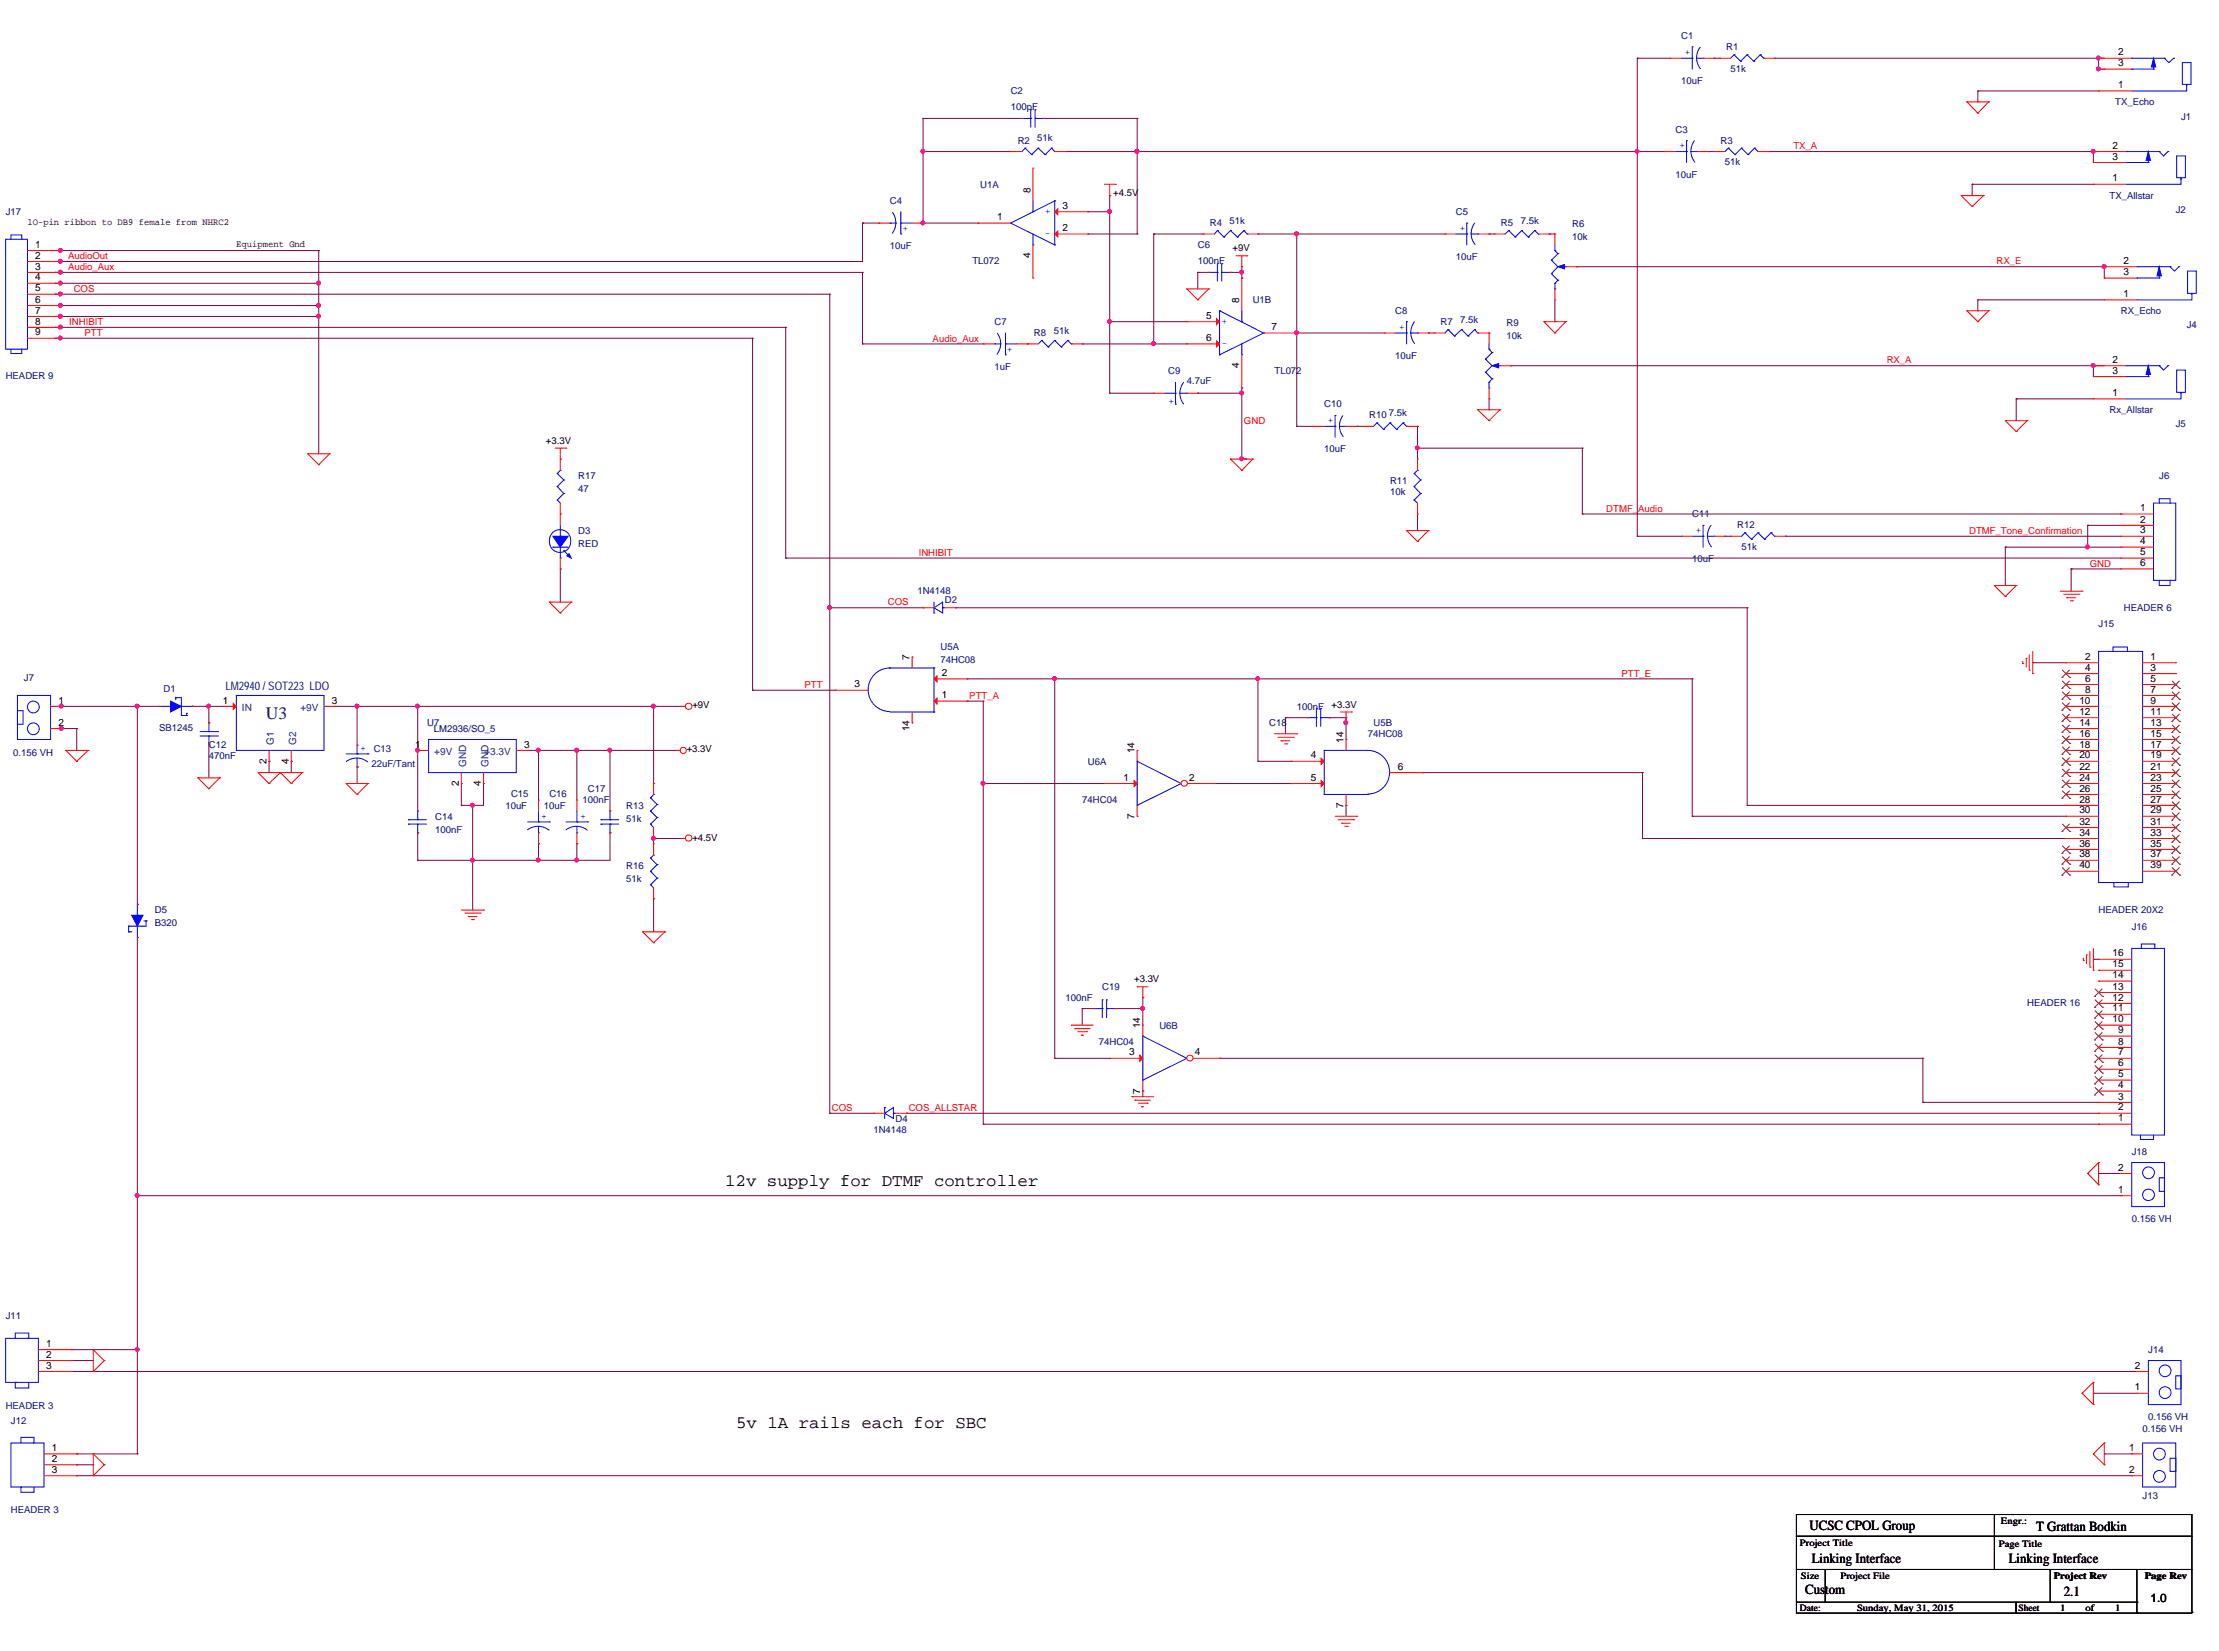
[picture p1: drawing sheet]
<svg xmlns="http://www.w3.org/2000/svg" width="215mm" height="160mm" viewBox="0 0 215 160" stroke-linecap="round" stroke-linejoin="round" font-family="sans-serif">
<defs><g id="words">
<text font-size="1.7" fill="#000080" x="25.8" y="69.8">U3</text>
<g font-size="1.7">
<text x="70.4" y="115.1">12v supply for DTMF controller</text>
<text x="71.5" y="138.6">5v 1A rails each for SBC</text>
</g>
<g font-size="1.4">
<text x="175.7" y="148.5">UCSC CPOL Group</text>
<text x="197.7" y="148.6">T Grattan Bodkin</text>
<text x="175.3" y="154.7">Custom</text>
<text x="175.9" y="151.7">Linking Interface</text>
<text x="195" y="151.7">Linking Interface</text>
<text x="200.4" y="154.9">2.1</text>
</g>
<text font-size="1.1" fill="#000080" x="21.9" y="66.9">LM2940 / SOT223 LDO</text>
<text font-size="1.1" x="208.8" y="155.5">1.0</text>
<g font-size="1">
<text x="205.7" y="5.4">2</text>
<text x="205.7" y="8.6">1</text>
<text x="205.7" y="6.4">3</text>
<text x="205.1" y="17.6">1</text>
<text x="205.1" y="14.4">2</text>
<text x="205.1" y="15.5">3</text>
<text x="96.8" y="21.4">1</text>
<text x="100" y="18.7" transform="rotate(-90 100 18.7)">8</text>
<text x="103.2" y="20.3">3</text>
<text x="103.2" y="22.4">2</text>
<text x="3.4" y="24">1</text>
<text x="3.4" y="25.1">2</text>
<text x="3.4" y="26.2">3</text>
<text x="3.4" y="27.2">4</text>
<text x="3.4" y="28.3">5</text>
<text x="3.4" y="29.4">6</text>
<text x="100" y="25.1" transform="rotate(-90 100 25.1)">4</text>
<text x="120.3" y="29.4" transform="rotate(-90 120.3 29.4)">8</text>
<text x="206.2" y="28.8">1</text>
<text x="206.2" y="25.6">2</text>
<text x="206.2" y="26.7">3</text>
<text x="3.4" y="30.4">7</text>
<text x="3.4" y="31.5">8</text>
<text x="3.4" y="32.6">9</text>
<text x="117.1" y="30.9">5</text>
<text x="117.1" y="33.1">6</text>
<text x="120.3" y="35.8" transform="rotate(-90 120.3 35.8)">4</text>
<text x="123.4" y="32">7</text>
<text x="205.1" y="35.2">2</text>
<text x="205.1" y="38.4">1</text>
<text x="205.1" y="36.3">3</text>
<text x="207.8" y="49.6">1</text>
<text x="207.8" y="50.7">2</text>
<text x="207.8" y="51.8">3</text>
<text x="207.8" y="52.8">4</text>
<text x="207.8" y="53.9">5</text>
<text x="207.8" y="55">6</text>
<text x="88.3" y="64.1" transform="rotate(-90 88.3 64.1)">7</text>
<text x="91.4" y="65.6">2</text>
<text x="202.4" y="64.1">2</text>
<text x="202.4" y="65.1">4</text>
<text x="208.8" y="64.1">1</text>
<text x="208.8" y="65.1">3</text>
<text x="5.7" y="68.3">1</text>
<text x="5.7" y="70.4">2</text>
<text x="21.6" y="68.3">1</text>
<text x="32.2" y="68.3">3</text>
<text x="83" y="66.7">3</text>
<text x="88.3" y="71" transform="rotate(-90 88.3 71)">14</text>
<text x="91.4" y="67.8">1</text>
<text x="201.9" y="68.3">10</text>
<text x="201.9" y="69.4">12</text>
<text x="201.9" y="70.4">14</text>
<text x="201.9" y="71.5">16</text>
<text x="202.4" y="66.2">6</text>
<text x="202.4" y="67.2">8</text>
<text x="208.8" y="66.2">5</text>
<text x="208.8" y="67.2">7</text>
<text x="208.8" y="68.3">9</text>
<text x="208.8" y="69.4">11</text>
<text x="208.8" y="70.4">13</text>
<text x="208.8" y="71.5">15</text>
<text x="25.9" y="74.1" transform="rotate(-90 25.9 74.1)">2</text>
<text x="28" y="74.1" transform="rotate(-90 28 74.1)">4</text>
<text x="40.3" y="72.6">1</text>
<text x="44.5" y="76.3" transform="rotate(-90 44.5 76.3)">2</text>
<text x="46.7" y="76.3" transform="rotate(-90 46.7 76.3)">4</text>
<text x="50.9" y="72.6">3</text>
<text x="109.1" y="75.8">1</text>
<text x="110.2" y="73.1" transform="rotate(-90 110.2 73.1)">14</text>
<text x="115.4" y="75.8">2</text>
<text x="127.3" y="73.6">4</text>
<text x="127.3" y="75.8">5</text>
<text x="130.4" y="72.1" transform="rotate(-90 130.4 72.1)">14</text>
<text x="135.7" y="74.7">6</text>
<text x="201.9" y="72.6">18</text>
<text x="201.9" y="73.6">20</text>
<text x="201.9" y="74.7">22</text>
<text x="201.9" y="75.8">24</text>
<text x="201.9" y="76.8">26</text>
<text x="201.9" y="77.9">28</text>
<text x="208.8" y="72.6">17</text>
<text x="208.8" y="73.6">19</text>
<text x="208.8" y="74.7">21</text>
<text x="208.8" y="75.8">23</text>
<text x="208.8" y="76.8">25</text>
<text x="208.8" y="77.9">27</text>
<text x="110.2" y="79.5" transform="rotate(-90 110.2 79.5)">7</text>
<text x="130.4" y="78.4" transform="rotate(-90 130.4 78.4)">7</text>
<text x="201.9" y="79">30</text>
<text x="201.9" y="80.1">32</text>
<text x="201.9" y="81.1">34</text>
<text x="201.9" y="82.2">36</text>
<text x="201.9" y="83.2">38</text>
<text x="208.8" y="79">29</text>
<text x="208.8" y="80.1">31</text>
<text x="208.8" y="81.1">33</text>
<text x="208.8" y="82.2">35</text>
<text x="208.8" y="83.2">37</text>
<text x="201.9" y="84.3">40</text>
<text x="208.8" y="84.3">39</text>
<text x="205.1" y="95">14</text>
<text x="205.1" y="93.9">15</text>
<text x="205.1" y="92.8">16</text>
<text x="110.7" y="99.8" transform="rotate(-90 110.7 99.8)">14</text>
<text x="205.1" y="99.2">10</text>
<text x="205.1" y="98.2">11</text>
<text x="205.1" y="97.1">12</text>
<text x="205.1" y="96.1">13</text>
<text x="205.7" y="101.4">8</text>
<text x="205.7" y="100.3">9</text>
<text x="109.6" y="102.4">3</text>
<text x="110.7" y="106.2" transform="rotate(-90 110.7 106.2)">7</text>
<text x="116" y="102.4">4</text>
<text x="205.7" y="107.8">2</text>
<text x="205.7" y="106.7">3</text>
<text x="205.7" y="105.6">4</text>
<text x="205.7" y="104.6">5</text>
<text x="205.7" y="103.5">6</text>
<text x="205.7" y="102.4">7</text>
<text x="205.7" y="113.6">2</text>
<text x="205.7" y="108.8">1</text>
<text x="205.7" y="115.8">1</text>
<text x="4.5" y="130.7">1</text>
<text x="4.5" y="131.8">2</text>
<text x="4.5" y="132.8">3</text>
<text x="207.3" y="135">1</text>
<text x="207.3" y="132.8">2</text>
<text x="5" y="140.8">1</text>
<text x="5" y="141.9">2</text>
<text x="5" y="143">3</text>
<text x="206.7" y="140.8">1</text>
<text x="206.7" y="143">2</text>
</g>
<g font-size="1" fill="#004080">
<text x="23.5" y="69">IN</text>
<text x="29.2" y="69">+9V</text>
<text x="26.6" y="72.3" transform="rotate(-90 26.6 72.3)">G1</text>
<text x="28.7" y="72.3" transform="rotate(-90 28.7 72.3)">G2</text>
<text x="42.2" y="73.3">+9V</text>
<text x="45.3" y="74.4" transform="rotate(-90 45.3 74.4)">GND</text>
<text x="47" y="73.3">+3.3V</text>
<text x="47.4" y="74.4" transform="rotate(-90 47.4 74.4)">GND</text>
</g>
<g font-size=".9" fill="#000080">
<text x="163.2" y="3.8">C1</text>
<text x="167.6" y="4.9">R1</text>
<text x="98.1" y="9.2">C2</text>
<text x="98.1" y="10.7">100pF</text>
<text x="163.2" y="8.2">10uF</text>
<text x="168" y="7">51k</text>
<text x="205.4" y="10.2">TX_Echo</text>
<text x="211.8" y="11.6">J1</text>
<text x="98.8" y="13.9">R2</text>
<text x="100.7" y="13.7">51k</text>
<text x="162.7" y="12.9">C3</text>
<text x="162.7" y="17.2">10uF</text>
<text x="167" y="13.9">R3</text>
<text x="167.5" y="16.1">51k</text>
<text x=".6" y="20.9">J17</text>
<text x="86.4" y="19.8">C4</text>
<text x="95.2" y="18.2">U1A</text>
<text x="117.5" y="21.9">R4</text>
<text x="119.4" y="21.7">51k</text>
<text x="141.4" y="20.9">C5</text>
<text x="145.7" y="21.9">R5</text>
<text x="147.7" y="21.7">7.5k</text>
<text x="152.7" y="22.1">R6</text>
<text x="152.7" y="23.3">10k</text>
<text x="204.8" y="19.3">TX_Allstar</text>
<text x="211.2" y="20.7">J2</text>
<text x="86.4" y="24.2">10uF</text>
<text x="94.4" y="25.7">TL072</text>
<text x="116.3" y="24.1">C6</text>
<text x="116.3" y="25.7">100nF</text>
<text x="121.6" y="29.4">U1B</text>
<text x="141.4" y="25.2">10uF</text>
<text x="96.6" y="31.5">C7</text>
<text x="96.6" y="35.9">1uF</text>
<text x="100.4" y="32.6">R8</text>
<text x="102.3" y="32.4">51k</text>
<text x="135.5" y="30.5">C8</text>
<text x="135.5" y="34.9">10uF</text>
<text x="139.9" y="31.5">R7</text>
<text x="141.8" y="31.3">7.5k</text>
<text x="146.3" y="31.6">R9</text>
<text x="146.3" y="32.9">10k</text>
<text x="205.9" y="30.5">RX_Echo</text>
<text x="212.3" y="31.8">J4</text>
<text x=".6" y="36.8">HEADER 9</text>
<text x="113.4" y="36.3">C9</text>
<text x="115.2" y="37.3">4.7uF</text>
<text x="123.7" y="36.3">TL072</text>
<text x="128.6" y="39.5">C10</text>
<text x="132.9" y="40.6">R10</text>
<text x="134.8" y="40.4">7.5k</text>
<text x="204.8" y="40.1">Rx_Allstar</text>
<text x="211.2" y="41.5">J5</text>
<text x="56.1" y="46.5">R17</text>
<text x="56.1" y="47.8">47</text>
<text x="128.6" y="43.9">10uF</text>
<text x="135" y="47">R11</text>
<text x="209.6" y="46.5">J6</text>
<text x="56.1" y="51.8">D3</text>
<text x="56.1" y="53.1">RED</text>
<text x="135" y="48.1">10k</text>
<text x="164.3" y="50.2">C11</text>
<text x="168.7" y="51.3">R12</text>
<text x="169.1" y="53.4">51k</text>
<text x="89.1" y="57.7">1N4148</text>
<text x="91.7" y="58.5">D2</text>
<text x="164.3" y="54.6">10uF</text>
<text x="206.2" y="59.3">HEADER 6</text>
<text x="91.3" y="63.1">U5A</text>
<text x="91.3" y="64.4">74HC08</text>
<text x="203.8" y="60.9">J15</text>
<text x="2.3" y="66.1">J7</text>
<text x="15.5" y="70.9">SB1245</text>
<text x="15.9" y="67.2">D1</text>
<text x="41.5" y="70.5">U7</text>
<text x="42.1" y="71">LM2936/SO_5</text>
<text x="123.2" y="70.5">C18</text>
<text x="125.9" y="68.9">100nF</text>
<text x="132.8" y="71.6">74HC08</text>
<text x="133.3" y="70.5">U5B</text>
<text x="1.3" y="73.4">0.156 VH</text>
<text x="20.3" y="72.6">C12</text>
<text x="20.3" y="73.7">470nF</text>
<text x="36.1" y="74.4">22uF/Tant</text>
<text x="36.3" y="73">C13</text>
<text x="49.6" y="77.4">C15</text>
<text x="53.3" y="77.4">C16</text>
<text x="56.6" y="77.9">100nF</text>
<text x="57.1" y="76.9">C17</text>
<text x="105.1" y="77.9">74HC04</text>
<text x="105.6" y="74.2">U6A</text>
<text x="42.2" y="79.6">C14</text>
<text x="42.2" y="80.8">100nF</text>
<text x="49.1" y="78.5">10uF</text>
<text x="52.8" y="78.5">10uF</text>
<text x="60.8" y="78.5">R13</text>
<text x="60.8" y="79.8">51k</text>
<text x="15" y="88.6">D5</text>
<text x="15" y="89.9">B320</text>
<text x="60.8" y="84.3">R16</text>
<text x="60.8" y="85.6">51k</text>
<text x="203.8" y="88.6">HEADER 20X2</text>
<text x="207" y="90.2">J16</text>
<text x="103.5" y="97.2">100nF</text>
<text x="106.7" y="101.4">74HC04</text>
<text x="107" y="96.1">C19</text>
<text x="112.6" y="99.8">U6B</text>
<text x="196.8" y="97.7">HEADER 16</text>
<text x="84.8" y="109.9">1N4148</text>
<text x="87" y="108.9">D4</text>
<text x="207" y="112.1">J18</text>
<text x="207" y="118.6">0.156 VH</text>
<text x=".6" y="128.1">J11</text>
<text x="208.6" y="131.3">J14</text>
<text x=".6" y="136.7">HEADER 3</text>
<text x="208.6" y="137.8">0.156 VH</text>
<text x="1.1" y="138.2">J12</text>
<text x="208" y="138.9">0.156 VH</text>
<text x="1.1" y="146.9">HEADER 3</text>
<text x="208" y="145.5">J13</text>
</g>
<g font-size=".9" fill="#00f">
<text x="164.1" y="5.3" transform="rotate(-90 164.1 5.3)">+</text>
<text x="163.6" y="14.4" transform="rotate(-90 163.6 14.4)">+</text>
<text x="87.7" y="22" transform="rotate(90 87.7 22)">+</text>
<text x="101.5" y="22.9">-</text>
<text x="101.5" y="20.8">+</text>
<text x="142.2" y="22.4" transform="rotate(-90 142.2 22.4)">+</text>
<text x="97.8" y="33.7" transform="rotate(90 97.8 33.7)">+</text>
<text x="118.6" y="33.5">-</text>
<text x="118.6" y="31.4">+</text>
<text x="136.4" y="32" transform="rotate(-90 136.4 32)">+</text>
<text x="114" y="39.2" transform="rotate(-90 114 39.2)">+</text>
<text x="129.4" y="41" transform="rotate(-90 129.4 41)">+</text>
<text x="165.2" y="51.7" transform="rotate(-90 165.2 51.7)">+</text>
<text x="35" y="72.9">+</text>
<text x="52.6" y="79.5">+</text>
<text x="56.3" y="79.5">+</text>
</g>
<g font-size=".9" fill="#f00">
<text x="174.1" y="14.5">TX_A</text>
<text x="6.6" y="25.2">AudioOut</text>
<text x="6.6" y="26.2">Audio_Aux</text>
<text x="7.2" y="28.3">COS</text>
<text x="193.8" y="25.7">RX_E</text>
<text x="6.7" y="31.5">INHIBIT</text>
<text x="8.2" y="32.6">PTT</text>
<text x="90.6" y="33.2">Audio_Aux</text>
<text x="183.2" y="35.3">RX_A</text>
<text x="120.8" y="41.2">GND</text>
<text x="89.2" y="53.9">INHIBIT</text>
<text x="156" y="49.7">DTMF_Audio</text>
<text x="191.2" y="51.8">DTMF_Tone_Confirmation</text>
<text x="86.2" y="58.8">COS</text>
<text x="202.9" y="55">GND</text>
<text x="157.4" y="65.7">PTT_E</text>
<text x="78.1" y="66.8">PTT</text>
<text x="94.1" y="67.8">PTT_A</text>
<text x="80.8" y="107.8">COS</text>
<text x="88.2" y="107.8">COS_ALLSTAR</text>
</g>
<g font-size=".9">
<text x="2.7" y="21.8">1O-pin ribbon to DB9 female from NHRC2</text>
<text x="22.9" y="23.9">Equipment Gnd</text>
<text x="108.1" y="19.1">+4.5V</text>
<text x="119.7" y="24.4">+9V</text>
<text x="53" y="43.1">+3.3V</text>
<text x="67.2" y="68.8">+9V</text>
<text x="129.3" y="68.7">+3.3V</text>
<text x="66.7" y="73">+3.3V</text>
<text x="67.2" y="81.6">+4.5V</text>
<text x="110.1" y="95.3">+3.3V</text>
<text x="194.3" y="147.9">Engr.:</text>
<text x="174.8" y="150.1">Project Title</text>
<text x="174.8" y="153.3">Size</text>
<text x="178.7" y="153.3">Project File</text>
<text x="194.1" y="150.2">Page Title</text>
<text x="199.4" y="153.3">Project Rev</text>
<text x="208.2" y="153.3">Page Rev</text>
<text x="174.8" y="156.3">Date:</text>
<text x="180.3" y="156.3">Sunday, May 31, 2015</text>
<text x="196" y="156.3">Sheet</text>
<text x="200" y="156.3">1</text>
<text x="202.5" y="156.3">of</text>
<text x="205.4" y="156.3">1</text>
</g>
</g></defs>
<g fill="none" stroke="#800040" stroke-width=".1">
<path d="M89.6 14.7h.1M89.6 11.5h.1M89.6 14.7h8.5M89.6 11.5v10.2M89.6 11.5h9.6M101.3 11.5h.1M101.3 11.5h9.1M103.5 14.7h.1M103.5 14.7h58.1M107.7 19h.1M107.7 19v19.2M110.4 14.7h.1"/>
<path d="M110.4 11.5h.1M110.4 11.5v11.2M159 14.7h.1M159 5.7h.1M159 5.7h3.1M159 5.7v46.4M165.9 14.7h.1M165.9 14.7h.5M166.4 5.7h.1M166.4 5.7h.6M171.7 14.7h.1M171.7 14.7h32.1"/>
<path d="M172.3 5.7h.1M172.3 5.7h32M191.5 17.9h.1M191.5 17.9v1.1M191.5 17.9h11.7M192 8.8h.1M192 9.9h.1M192 8.8v1.1M192 8.8h11.8M203.2 14.7h.1M203.2 14.7v1.1M203.8 5.7h.1"/>
<path d="M203.8 5.7v1h.5M204.3 6.7h.1M5.3 31.8h.1M5.3 26.4h.1M5.3 24.3h.1M5.3 28.6h.1M5.3 30.7h.1M5.3 25.4h.1M5.3 29.7h.1M5.3 32.8h.1M5.3 27.5h.1M5.3 32.8h67.8"/>
<path d="M5.3 31.8h71M5.3 26.4h78.4M5.3 28.6h75.3M5.3 24.3h25.6M5.3 27.5h25.6M5.3 29.7h25.6M5.3 30.7h25.6M5.9 25.4h.1M5.9 32.8h.1M5.9 31.8h.1M5.9 26.4h.1M5.9 28.6h.1"/>
<path d="M5.9 24.3h.1M5.9 27.5h.1M5.9 29.7h.1M5.9 30.7h.1M30.9 24.3h.1M30.9 27.5h.1M30.9 29.7h.1M30.9 30.7h.1M30.9 24.3v19.7M73.1 32.8h.1M73.1 32.8v34.2M76.3 31.8h.1"/>
<path d="M76.3 31.8v22.4M80.6 28.6h.1M80.6 28.6v79.5M83.7 33.4h.1M83.7 21.7h.1M83.7 26.4h.1M83.7 21.7v3.7h-78.4M83.7 33.4h11.8M83.7 21.7h1.6M83.7 26.4v7M89.6 21.7h.1M89.6 21.7h5.4"/>
<path d="M105.1 33.4h.1M105.1 33.4h10.1M105.6 22.7h4.8M105.6 20.6h2.1M107.7 31.2h.1M107.7 38.2h.1M107.7 20.6h.1M107.7 38.2h4.3M107.7 31.2h7.5M110.4 22.7h.1M112 22.7h.1M112 33.4h.1"/>
<path d="M112 22.7v10.7M112 22.7h4.8M116.3 26.4h.1M116.3 38.2h.1M116.3 26.4h1M116.3 26.4v1.6M116.3 38.2h4.3M119.5 26.4h1.1M120.6 26.4h.1M120.6 27h.1M120.6 37.7h.1M120.6 25.9v1.1"/>
<path d="M120.6 37.7v6.9M122.1 22.7h.1M122.1 22.7h18.2M125.9 32.3h.1M125.9 22.7h.1M125.9 22.7v18.7M125.9 32.3h8.5M138.7 32.3h.1M138.7 32.3h.5M144.6 22.7h.1M144.6 39.8h.1M144.6 22.7h.5"/>
<path d="M144.6 38.7v1.1M146.7 35.5h.1M146.7 35.5h57.6M150.4 22.7h.1M150.4 22.7h.6M151 31.2h.1M151 29.1v2.1M153.1 25.9h.1M153.1 25.9h51.2M192 30.2h.1M192 29.1h.1M192 29.1v1.1"/>
<path d="M192 29.1h12.3M195.7 38.7h.1M195.7 38.7v2.1M195.7 38.7h7.5M203.2 35.5h.1M203.2 35.5v1.1M204.3 25.9h.1M204.3 25.9v1.1M54.4 55.2h.1M54.4 55.2v3.2M76.3 54.2h.1M76.3 54.2h129.6"/>
<path d="M80.6 59h.1M80.6 59h9M92.8 59h.1M92.8 59h76.8M120.6 44.6h.1M120.6 44.6h.5M125.9 41.4h.1M125.9 41.4h1.6M131.7 41.4h.1M131.7 41.4h.6M137.6 43.5h.1M137.6 51.5h.1"/>
<path d="M137.6 41.4h.1M137.6 41.4v3.2M137.6 49.9v1.6M137.6 43.5h16M153.6 49.9h.1M153.6 43.5h.1M153.6 49.9h52.3M153.6 43.5v6.4M159 52.1h.1M159 52.1h4.2M167.5 52.1h.1M167.5 52.1h.5"/>
<path d="M169.6 59h.1M169.6 59v19.2M173.4 52.1h.1M173.4 52.1h32.5M194.7 53.1h.1M194.7 53.1h11.2M194.7 53.1v3.7M201.1 55.2h.1M201.1 55.2h4.8M201.1 55.2v2.2M202.7 53.1h.1M202.7 51h.1"/>
<path d="M202.7 51h3.2M202.7 51v2.1M5.9 70.7h.1M5.9 68.6h.1M5.9 68.6h9.6M5.9 70.7h1.6M6 70.7h.1M6 68.6h.1M7.5 70.7h.1M7.5 70.7v2.1M13.3 68.6h.1M13.3 68.6v19.2"/>
<path d="M18.7 68.6h.1M18.7 68.6h3.2M20.3 72.3h.1M20.3 68.6h.1M20.3 68.6v1.6M20.3 72.3v3.2M26.1 73.9h.1M26.1 73.9v1.1M28.3 73.9h.1M28.3 73.9v1.1M32.6 68.6h.1M32.6 68.6h33.5"/>
<path d="M34.7 74.4h.1M34.7 68.6h.1M34.7 68.6v3.7M34.7 74.4v1.7M40.6 72.8h.1M40.6 68.6h.1M40.6 68.6v10.1M44.8 76.1h.1M44.8 78.2h.1M44.8 76.1v2.1M45.9 78.2h.1M45.9 78.2v10.1"/>
<path d="M46.9 76.1h.1M46.9 76.1v2.1h-2.1M51.2 72.8h.1M51.2 72.8h14.4M52.3 72.8h.1M52.3 72.8v4.9M56 72.8h.1M56 72.8v4.9M59.2 72.8h.1M59.2 72.8v5.9M63.5 68.6h.1M63.5 68.6v7.5"/>
<path d="M73.1 67h.1M73.1 67h8M93.9 68.1h.1M93.9 65.9h.1M93.9 65.9h70.4M93.9 68.1h1.6M95.5 76.1h.1M95.5 68.1h.1M95.5 68.1v41M95.5 76.1h11.7M102.4 65.9h.1M102.4 65.9v36.8"/>
<path d="M117.9 76.1h7.4M122.1 65.9h.1M122.1 73.9h.1M122.1 73.9h3.2M122.1 65.9v8M124.8 69.7h.1M124.8 69.7h2.2M124.8 69.7v1.5M125.3 76.1h.1M129.1 69.7h.1M129.1 69.7h1.6M130.7 78.2h.1"/>
<path d="M130.7 70.2h.1M130.7 69.7h.1M130.7 69.7v2.1M130.7 78.2v1M138.1 75h.1M138.1 75h21.4M159.5 75h.1M159.5 75v6.4M164.3 79.2h.1M164.3 65.9h.1M164.3 79.2h36.3M164.3 65.9v13.3"/>
<path d="M169.6 78.2h.1M169.6 78.2h31M197.4 64.3h.1M197.4 64.3h3.2M13.3 87.8h.1M13.3 91h.1M13.3 91v50.1M40.6 80.8h.1M40.6 83.5h.1M40.6 80.8v2.7M45.9 83.5h.1M52.3 81.9h.1"/>
<path d="M52.3 83.5h.1M52.3 81.9v1.6M56 81.9h.1M56 83.5h.1M56 81.9v1.6M59.2 80.8h.1M59.2 80.8v2.7h-18.6M63.5 87.2h.1M63.5 81.4h.1M63.5 81.4v.5M63.5 87.2v3.2M63.5 81.4h2.6"/>
<path d="M105.1 97.9h.1M105.1 97.9h1M105.1 97.9v1.6M108.3 97.9h.1M108.3 97.9h2.7M111 97.9h.1M111 96.8h.1M111 96.8v2.7M159.5 81.4h.1M159.5 81.4h41.1M203.2 93.1h.1M203.2 93.1h.6"/>
<path d="M13.3 116.1h.1M13.3 116.1h192.6M80.6 108.1h.1M80.6 108.1h4.2M88 108.1h.1M88 108.1h115.8M95.5 109.1h.1M95.5 109.1h108.3M102.4 102.7h.1M102.4 102.7h5.3M111 105.9h.1M111 105.9v.5"/>
<path d="M118.4 102.7h.1M118.4 102.7h68.3M186.7 107h.1M186.7 102.7h.1M186.7 107h17.1M186.7 102.7v4.3M203.8 113.9h.1M203.8 113.9h2.1M6.9 131h.1M6.9 133.1h.1M6.9 132.1h.1M6.9 131h6.4"/>
<path d="M6.9 133.1h200.6M6.9 132.1h2.2M203.2 135.2h.1M203.2 135.2h4.3M7.5 142.2h.1M7.5 143.2h.1M7.5 141.1h.1M7.5 142.2h1.6M7.5 143.2h199.5M7.5 141.1h5.8M13.3 141.1h.1M204.3 141.1h.1"/>
<path d="M204.3 141.1h2.7"/>
</g>
<g fill="#f0f" stroke="#f0f" stroke-width=".1">
<path d="M80.4 58.8h.3v.3h-.3z"/>
<path d="M204.1 25.7h.3v.3h-.3z"/>
<path d="M5.7 25.2h.3v.3h-.3z"/>
<path d="M110.2 14.6h.3v.2h-.3z"/>
<path d="M89.5 21.5h.2v.3h-.2z"/>
<path d="M89.5 14.6h.2v.2h-.2z"/>
<path d="M125.7 32.2h.3v.2h-.3z"/>
<path d="M5.7 32.7h.3v.2h-.3z"/>
<path d="M203.1 14.6h.3v.2h-.3z"/>
<path d="M203.1 35.3h.3v.3h-.3z"/>
<path d="M5.7 31.6h.3v.3h-.3z"/>
<path d="M5.7 26.3h.3v.3h-.3z"/>
<path d="M63.3 81.2h.3v.3h-.3z"/>
<path d="M125.7 22.6h.3v.2h-.3z"/>
<path d="M107.6 31.1h.2v.2h-.2z"/>
<path d="M5.7 28.4h.3v.3h-.3z"/>
<path d="M203.6 5.5h.3v.3h-.3z"/>
<path d="M45.7 83.3h.3v.3h-.3z"/>
<path d="M45.7 78h.3v.3h-.3z"/>
<path d="M63.3 68.4h.3v.3h-.3z"/>
<path d="M202.5 53h.3v.2h-.3z"/>
<path d="M40.4 72.7h.3v.2h-.3z"/>
<path d="M5.8 70.6h.3v.2h-.3z"/>
<path d="M20.1 68.4h.3v.3h-.3z"/>
<path d="M34.5 68.4h.3v.3h-.3z"/>
<path d="M40.4 68.4h.3v.3h-.3z"/>
<path d="M122 65.7h.2v.3h-.2z"/>
<path d="M158.8 14.6h.3v.2h-.3z"/>
<path d="M95.3 75.9h.3v.3h-.3z"/>
<path d="M137.5 43.3h.2v.3h-.2z"/>
<path d="M55.8 83.3h.3v.3h-.3z"/>
<path d="M52.1 83.3h.3v.3h-.3z"/>
<path d="M59.1 72.7h.2v.2h-.2z"/>
<path d="M110.8 97.7h.3v.3h-.3z"/>
<path d="M5.7 24.2h.3v.2h-.3z"/>
<path d="M5.7 27.3h.3v.3h-.3z"/>
<path d="M5.7 29.5h.3v.3h-.3z"/>
<path d="M30.8 27.3h.3v.3h-.3z"/>
<path d="M5.7 30.6h.3v.2h-.3z"/>
<path d="M30.8 29.5h.3v.3h-.3z"/>
<path d="M111.9 33.2h.2v.3h-.2z"/>
<path d="M120.4 26.3h.3v.3h-.3z"/>
<path d="M120.4 38h.3v.3h-.3z"/>
<path d="M120.4 44.4h.3v.3h-.3z"/>
<path d="M107.6 20.4h.2v.3h-.2z"/>
<path d="M130.5 70h.3v.3h-.3z"/>
<path d="M55.8 72.7h.3v.2h-.3z"/>
<path d="M52.1 72.7h.3v.2h-.3z"/>
<path d="M30.8 30.6h.3v.2h-.3z"/>
<path d="M102.2 65.7h.3v.3h-.3z"/>
<path d="M13.2 68.4h.2v.3h-.2z"/>
<path d="M5.8 68.4h.3v.3h-.3z"/>
<path d="M13.2 130.8h.2v.3h-.2z"/>
<path d="M13.2 115.9h.2v.3h-.2z"/>
<path d="M203.6 6.6h.3v.2h-.3z"/>
</g>
<g fill="none" stroke="#f00" stroke-width=".1">
<path d="M107.2 17.9h1.1M107.7 19h.1M107.7 17.9v1.1M108.3 17.9h.1M190.4 19h.1M190.4 19h2.2M190.4 19l1.1 1M191 9.9h.1M191 9.9h2.1M191 9.9l1 1.1M192 11h.1M192.6 19h.1"/>
<path d="M192.6 19l-1.1 1M193.1 9.9h.1M193.1 9.9l-1.1 1.1M203.2 17.9h.1M203.2 14.7h.1M203.2 15.8h.1M203.2 17.9h3.2M203.2 14.7h3.2M203.2 15.8h3.2M115.2 28h.1M115.2 28h2.1M115.2 28l1.1 1.1"/>
<path d="M116.3 29.1h.1M117.3 28h.1M117.3 28l-1 1.1M120 24.8h1.1M120.6 25.9h.1M120.6 24.8v1.1M121.1 24.8h.1M143.5 39.8h.1M143.5 39.8h2.1M143.5 39.8l1.1 1M145.6 39.8h.1M145.6 39.8l-1 1"/>
<path d="M149.9 31.2h.1M149.9 31.2h2.1M149.9 31.2l1.1 1.1M151 32.3h.1M152 31.2h.1M152 31.2l-1 1.1M191 30.2h.1M191 30.2h2.1M191 30.2l1 1M191.5 20h.1M192 31.2h.1M193.1 30.2h.1"/>
<path d="M193.1 30.2l-1.1 1M29.9 44h.1M29.9 44h2.1M29.9 44l1 1.1M30.9 45.1h.1M32 44h.1M32 44l-1.1 1.1M53.3 58.4h.1M53.3 58.4h2.2M53.3 58.4l1.1 1.1M53.9 43.5h1M54.4 44.6h.1"/>
<path d="M54.4 59.5h.1M54.4 43.5v1.1M54.9 43.5h.1M55.5 58.4h.1M55.5 58.4l-1.1 1.1M119.5 44.6h.1M119.5 44.6h2.1M119.5 44.6l1.1 1.1M120.6 45.7h.1M121.6 44.6h.1M121.6 44.6l-1 1.1M136.6 51.5h.1"/>
<path d="M136.6 51.5h2.1M136.6 51.5l1 1.1M137.6 52.6h.1M138.7 51.5h.1M138.7 51.5l-1.1 1.1M144.6 40.8h.1M193.6 56.8h.1M193.6 56.8h2.1M193.6 56.8l1.1 1.1M194.7 57.9h.1M194.7 40.8h.1M194.7 40.8h2.1"/>
<path d="M194.7 40.8l1 1.1M195.7 56.8h.1M195.7 41.9h.1M195.7 56.8l-1 1.1M196.8 40.8h.1M196.8 40.8l-1.1 1.1M200 57.4h2.1M200.4 57.7h1.4M200.7 58h.1M200.7 58h.8M201 58.3h.2M201.2 58.3h.1"/>
<path d="M201.8 57.7h.1M202.1 57.4h.1M6.4 72.8h.1M6.4 72.8h2.2M6.4 72.8l1.1 1.1M7.5 73.9h.1M8.6 72.8h.1M8.6 72.8l-1.1 1.1M19.2 75.5h.1M19.2 75.5h2.1M19.2 75.5l1.1 1.1M20.3 76.6h.1"/>
<path d="M21.3 75.5h.1M21.3 75.5l-1 1.1M25.1 75h.1M25.1 75h4.2M25.1 75l1 1.1M26.1 76.1h.1M27.2 75h.1M27.2 75l-1.1 1.1M27.2 75l1.1 1.1M28.3 76.1h.1M29.3 75h.1M29.3 75l-1 1.1"/>
<path d="M33.6 76.1h.1M33.6 76.1h2.1M33.6 76.1l1.1 1M34.7 77.1h.1M35.7 76.1h.1M35.7 76.1l-1 1M52.3 77.7h.1M52.3 77.7v1M59.2 78.7h.1M65.6 72.8h.1M65.6 72.8h.4M66.1 68.6h.1"/>
<path d="M66.1 68.6h.4M107.2 76.1h.1M107.2 76.1h3.2M123.7 71.2h2.2M124.1 71.6h1.5M124.4 71.9h.1M124.4 71.9h.8M124.7 72.2h.2M124.9 72.2h.1M125.6 71.6h.1M125.9 71.2h.1M129.6 79.2h2.1"/>
<path d="M129.9 79.6h1.5M130.1 69.1h1.1M130.3 79.9h.1M130.3 79.9h.8M130.7 70.2h.1M130.7 69.1v1.1M131.2 69.1h.1M131.4 79.6h.1M131.7 79.2h.1M196.4 64.4h.1M196.4 64.2v.2M196.7 63.9h.1"/>
<path d="M196.7 63.9v.9M197 65h.1M197 63.6v1.4M197.4 65.4h.1M197.4 63.2v2.2M44.8 88.3h2.1M45.1 88.6h1.5M45.5 89h.1M45.5 89h.8M45.8 89.3h.2M46 89.3h.1M46.6 88.6h.1"/>
<path d="M46.9 88.3h.1M52.3 81.9h.1M52.3 80.8v1.1M59.2 80.8h.1M62.4 90.4h.1M62.4 90.4h2.2M62.4 90.4l1.1 1.1M63.5 91.5h.1M64.6 90.4h.1M64.6 90.4l-1.1 1.1M66.1 81.4h.1M66.1 81.4h.4"/>
<path d="M104 99.5h.1M104 99.5h2.1M104.4 99.8h.1M104.4 99.8h1.4M110.4 95.8h.1M110.4 95.8h1.1M111 96.8h.1M111 95.8v1M130.6 80.2h.2M130.8 80.2h.1M202.3 93.2h.1M202.3 93v.2"/>
<path d="M202.6 92.7h.1M202.6 92.7v.8M202.9 93.9h.1M202.9 92.4v1.5M203.2 94.2h.1M203.2 92.1v2.1M104.6 100.1h.9M105 100.5h.1M105 100.5h.2M105.5 100.1h.1M109.9 106.4h.1M109.9 106.4h2.1"/>
<path d="M110.2 106.8h.1M110.2 106.8h1.5M110.5 107.1h.9M110.8 107.4h.1M110.8 107.4h.2M111.4 107.1h.1M202.7 113.9h.1M202.7 113.9l1.1 1.1M203.8 115h.1M203.8 112.8h.1M203.8 112.8v2.2M203.8 112.8l-1.1 1.1"/>
<path d="M9.1 131h.1M9.1 133.1h.1M9.1 131v2.1M9.1 131l1 1.1M10.1 132.1h.1M10.1 132.1l-1 1M202.1 135.2h.1M202.1 135.2l1.1 1.1M203.2 136.3h.1M203.2 134.2h.1M203.2 134.2v2.1M203.2 134.2l-1.1 1"/>
<path d="M9.1 141.1h.1M9.1 143.2h.1M9.1 141.1v2.1M9.1 141.1l1 1.1M10.1 142.2h.1M10.1 142.2l-1 1M203.2 141.1h.1M203.2 141.1l1.1 1.1M204.3 142.2h.1M204.3 140.1h.1M204.3 140.1v2.1M204.3 140.1l-1.1 1"/>
<circle cx="66.3" cy="72.8" r=".3"/>
<circle cx="66.9" cy="68.6" r=".31"/>
<circle cx="66.9" cy="81.3" r=".31"/>
</g>
<g fill="none" stroke="#000" stroke-width=".1">
<path d="M174.4 147h38.4v2.1h-38.4zM174.4 149.1h38.4v3.2h-38.4zM174.4 155.5h21.3v1.1h-21.3zM174.4 155.5h.1M174.4 152.3v3.2M177.2 155.5h.1M177.2 152.3v3.2M193.6 149.1h.1M193.6 152.3h.1M193.6 147v5.3M195.7 155.5h11.8v1.1h-11.8zM199.1 155.5h.1"/>
<path d="M199.1 152.3v3.2M207.5 155.5h.1M207.5 156.6h.1M207.5 152.3v3.2M207.5 156.6h5.3M212.8 156.5h.1M212.8 152.3v4.2"/>
</g>
<g fill="none" stroke="#00f" stroke-width=".1">
<path d="M206.4 14.7h.1M206.4 15.8h.1M206.4 14.7h3.2M206.4 15.8h2.2M208.6 15.8h.1M208.6 14.7v1.1M209.6 14.7h.1M209.6 14.7l.5 .4 .4-.4M210.5 14.7h.1M211.3 15.1h.9v2.2h-.9zM211.8 17.4v-.1v.6h-5.4M51.2 79.8h2.1"/>
<path d="M52.3 79.8h.1M52.3 78.7v1.1M53.3 79.8h.1M58.3 79.6h.1M58.3 80h.1M58.3 79.6h1.8M58.3 80h1.8M59.2 80h.1M59.2 79.6h.1M59.2 78.7v.9M59.2 80v.8M110.4 78.2h.1"/>
<path d="M110.4 73.9h.1M110.4 73.9l4.3 2.2M110.4 73.9v4.3M114.7 76.1h.1M114.7 76.1l-4.3 2.1M52.3 80.2a1.69 1.69 0 0 1 1 .4M52.3 80.2a1.69 1.69 0 0 0-1.1 .3M52.3 80.8h.1M52.3 80.2v.6"/>
</g>
<path d="M208.6 14.7l.2 .9h-.4z" fill="#00f" stroke="#00f" stroke-width=".1"/>
<path d="M110.1 75.8l.3 .3-.3 .2z" fill="#f00" stroke="#f00" stroke-width=".1"/>
<circle cx="115" cy="76" r=".29" fill="#fff" stroke="#f00" stroke-width=".1"/>
<g fill="none" stroke="#f00" stroke-width=".1">
<path d="M99.2 11.5h.1M101.3 11.5h.1M162.1 5.7h.1M162.1 5.7h1.1M165.4 5.7h1M166.4 5.7h.1M203.8 8.8h.1M203.8 5.7h.1M203.8 6.7h.1M203.8 8.8h3.2M203.8 5.7h3.2M203.8 6.7h3.2"/>
<path d="M2.7 24.3h3.2M2.7 25.4h3.2M2.7 26.4h3.2M2.7 27.5h3.2M2.7 28.6h3.2M2.7 29.7h3.2M2.7 30.7h3.2M2.7 31.8h3.2M2.7 32.8h3.2M5.9 24.3h.1M5.9 25.4h.1M5.9 26.4h.1"/>
<path d="M5.9 27.5h.1M5.9 28.6h.1M5.9 29.7h.1M5.9 30.7h.1M5.9 31.8h.1M5.9 32.8h.1M99.7 33.4h.1M99.7 33.4h1.1M104 33.4h1.1M105.1 33.4h.1M139.2 32.3h.1M139.2 32.3h1.1"/>
<path d="M143.5 32.3h1.1M144.6 32.3h.1M145.1 22.7h.1M145.1 22.7h1M149.4 22.7h1M150.4 22.7h.1M151 22.7h.1M151 29.1h.1M151 22.7v1.1M151 28v1.1M152 25.9h1.1M153.1 25.9h.1"/>
<path d="M203.2 38.7h.1M203.2 35.5h.1M203.2 36.6h.1M203.2 38.7h3.2M203.2 35.5h3.2M203.2 36.6h3.2M204.3 29.1h.1M204.3 25.9h.1M204.3 27h.1M204.3 29.1h3.2M204.3 25.9h3.2M204.3 27h3.2"/>
<path d="M54.4 49.9h.1M54.4 44.6h.1M54.4 55.2h.1M54.4 44.6v1.1M54.4 48.8v2.2M54.4 54.2v1M89.6 59h.1M89.6 59h1.1M91.7 59h1.1M92.8 59h.1M132.3 41.4h.1M132.3 41.4h1"/>
<path d="M136.6 41.4h1M137.6 41.4h.1M137.6 49.9h.1M137.6 44.6h.1M137.6 44.6v1.1M137.6 48.8v1.1M163.2 52.1h.1M163.2 52.1h1.1M166.4 52.1h1.1M167.5 52.1h.1M168 52.1h.1M168 52.1h1.1"/>
<path d="M172.3 52.1h1.1M173.4 52.1h.1M205.9 49.9h.1M205.9 51h.1M205.9 52.1h.1M205.9 53.1h.1M205.9 54.2h.1M205.9 55.2h.1M205.9 52.1h3.2M205.9 49.9h3.2M205.9 51h3.2M205.9 53.1h3.2"/>
<path d="M205.9 54.2h3.2M205.9 55.2h3.2M4.9 68.6h1.1M4.9 70.7h1.1M6 68.6h.1M6 70.7h.1M20.3 70.2h.1M20.3 72.3h.1M21.9 68.6h.1M21.9 68.6h1M26.1 73.9h.1M26.1 72.8v1.1"/>
<path d="M28.3 73.9h.1M28.3 72.8v1.1M31.5 68.6h1.1M32.6 68.6h.1M34.7 72.3h.1M34.7 74.4h.1M40.6 72.8h.1M40.6 78.7h.1M40.6 72.8h1M44.8 76.1h.1M44.8 75v1.1M46.9 76.1h.1"/>
<path d="M46.9 75v1.1M50.1 72.8h1.1M51.2 72.8h.1M63.5 76.1h.1M63.5 76.1v1M81.1 67h.1M81.1 67h3.2M88.6 70.2h.1M88.6 63.8h.1M88.6 63.8v1M88.6 69.1v1.1M90.7 68.1h3.2"/>
<path d="M90.7 65.9h3.2M93.9 68.1h.1M93.9 65.9h.1M110.4 72.8h.1M110.4 79.2h.1M110.4 72.8v1.1M110.4 78.2v1M115.3 76.1h2.6M117.9 76.1h.1M40.6 80.8h.1M63.5 87.2h.1M63.5 81.9h.1"/>
<path d="M63.5 81.4h.1M63.5 80.3v1.1M63.5 81.9v1.1M63.5 86.2v1M106.1 97.9h.1M108.3 97.9h.1M203.8 99.5h.1M203.8 98.4h.1M203.8 97.4h.1M203.8 96.3h.1M203.8 95.2h.1M203.8 94.2h.1"/>
<path d="M203.8 93.1h.1M203.8 99.5h3.2M203.8 98.4h3.2M203.8 97.4h3.2M203.8 96.3h3.2M203.8 95.2h3.2M203.8 94.2h3.2M203.8 93.1h3.2M84.8 108.1h.1M84.8 108.1h1.1M87 108.1h1M88 108.1h.1"/>
<path d="M107.7 102.7h.1M107.7 102.7h3.3M203.8 109.1h.1M203.8 108.1h.1M203.8 107h.1M203.8 105.9h.1M203.8 104.8h.1M203.8 103.8h.1M203.8 102.7h.1M203.8 101.7h.1M203.8 100.6h.1M203.8 108.1h3.2"/>
<path d="M203.8 109.1h3.2M203.8 107h3.2M203.8 105.9h3.2M203.8 104.8h3.2M203.8 103.8h3.2M203.8 102.7h3.2M203.8 101.7h3.2M203.8 100.6h3.2M205.9 116.1h.1M205.9 113.9h.1M205.9 116.1h1.1M205.9 113.9h1.1"/>
<path d="M207 141.1h.1M207 143.2h.1M207 141.1h1M207 143.2h1"/>
</g>
<g fill="none" stroke="#00f" stroke-width=".1">
<path d="M99.2 11.5h.9M100.1 11.5h.1M100.1 10.6h.1M100.1 10.6v1.7M100.5 10.6h.1M100.5 11.5h.1M100.5 11.5h.8M100.5 10.6v1.7M163.2 5.7h1.1M164.3 4.6h.1M164.3 5.7h.1M164.3 4.6v2.1"/>
<path d="M164.7 5.7h.7M164.7 5.7l.1 .5 .3 .5M165.1 4.6a1.69 1.69 0 0 0-.4 1.1M165.4 5.7h.1M207 5.7h.1M207 6.7h.1M207 5.7h3.1M207 6.7h2.1M209.1 6.7h.1M209.1 5.7v1M210.1 5.7h.1M210.1 5.7l.5 .4 .4-.4"/>
<path d="M211 5.7h.1M211.9 6.1h.8v2.1h-.8zM212.3 8.3v-.1v.6h-5.3M.6 23.2h2.1v10.7h-2.1zM1.1 23.2v-.4h1v.4M1.1 33.9v.4h1v-.4M101.1 33h.1M101.1 33l-.3 .4M101.1 33l.7 .7M101.8 33.7h.1M102.4 33h.1M102.4 33l-.6 .7"/>
<path d="M102.4 33l.6 .7M103 33.7h.1M103.7 33h.1M103.7 33l-.7 .7M103.7 33l.3 .4M104 33.4h.1M140.6 32h.1M140.6 32l-.3 .3M140.6 32l.6 .6M141.2 32.6h.1M141.9 32h.1M141.9 32l-.7 .6"/>
<path d="M141.9 32l.6 .6M142.5 32.6h.1M143.2 32h.1M143.2 32l-.7 .6M143.2 32l.3 .3M143.5 32.3h.1M146.5 22.4h.1M146.5 22.4l-.4 .3M146.5 22.4l.6 .6M147.1 23h.1M147.7 22.4h.1M147.7 22.4l-.6 .6"/>
<path d="M147.7 22.4l.7 .6M148.4 23h.1M149 22.4h.1M149 22.4l-.6 .6M149 22.4l.4 .3M149.4 22.7h.1M150.6 25.3h.1M150.6 26.6h.1M150.6 25.3l.7 .6M150.6 26.6l.7 .6M151 24.3h.1M151 27.5h.1"/>
<path d="M151 28h.1M151 24.3l.3 .3M151 23.8v.5M151 27.5v.5M151.3 24.6h.1M151.3 25.9h.1M151.3 27.2h.1M151.3 24.6l-.7 .7M151.3 25.9l-.7 .7M151.3 27.2l-.3 .3M151.8 25.9h.2M152 25.9h.1"/>
<path d="M206.4 35.5h.1M206.4 36.6h.1M206.4 35.5h3.2M206.4 36.6h2.2M207.5 25.9h.1M207.5 27h.1M207.5 25.9h3.2M207.5 27h2.1M208.6 36.6h.1M208.6 35.5v1.1M209.6 27h.1M209.6 35.5h.1"/>
<path d="M209.6 25.9v1.1M209.6 35.5l.5 .4 .4-.4M210.5 35.5h.1M210.7 25.9h.1M210.7 25.9l.4 .4 .4-.4M211.3 35.9h.9v2.2h-.9zM211.5 25.9h.1M211.8 38.2v-.1v.6h-5.4M212.4 26.3h.8v2.2h-.8zM212.8 28.6v-.1v.6h-5.3M53.7 53.1h.1M53.7 53.1h1.5"/>
<path d="M53.7 51.6a1.07 1.07 0 0 1 1.5 .3 1.07 1.07 0 0 1-.2 1.4 1.07 1.07 0 0 1-1.5-.1 1.22 1.22 0 0 1 .2-1.6zM54.1 48.5h.1M54.1 47.2h.1M54.1 46h.1M54.1 48.5l.3 .3M54.1 47.2l.6 .7M54.1 46l.6 .6M54.4 45.7h.1M54.4 52.1h.1M54.4 54.2h.1M54.4 45.7l-.3 .3M54.4 51v1.1"/>
<path d="M54.4 53.1v1.1M54.7 47.9h.1M54.7 46.6h.1M54.7 53.4h.1M54.7 47.9l-.6 .6M54.7 46.6l-.6 .6M54.7 53.4l.7 .7M90.7 59l.8-.6v1.1zM90.7 59.5h.1M90.7 58.4v1.1M91.5 59h.1M91.5 59h.2"/>
<path d="M133.7 41h.1M133.7 41l-.4 .4M133.7 41l.6 .7M134.3 41.7h.1M135 41h.1M135 41l-.7 .7M135 41l.6 .7M135.6 41.7h.1M136.2 41h.1M136.2 41l-.6 .7M136.2 41l.4 .4M136.6 41.4h.1"/>
<path d="M137.3 48.5h.1M137.3 47.2h.1M137.3 46h.1M137.3 48.5l.3 .3M137.3 47.2l.6 .7M137.3 46l.6 .6M137.6 45.7h.1M137.6 45.7l-.3 .3M137.9 47.9h.1M137.9 46.6h.1M137.9 47.9l-.6 .6M137.9 46.6l-.6 .6"/>
<path d="M164.3 52.1h1.1M165.4 51h.1M165.4 52.1h.1M165.4 51v2.1M165.8 52.1h.6M165.8 52.1a1.69 1.69 0 0 0 .4 1M166.1 51a1.69 1.69 0 0 0-.3 1.1M166.4 52.1h.1M169.4 51.7h.1M169.4 51.7l-.3 .4M169.4 51.7l.7 .6M170.1 52.3h.1"/>
<path d="M170.7 51.7h.1M170.7 51.7l-.6 .6M170.7 51.7l.6 .6M171.3 52.3h.1M172 51.7h.1M172 51.7l-.7 .6M172 51.7l.3 .4M172.3 52.1h.1M209.1 48.8h2.1v7.5h-2.1zM209.6 48.8v-.4h1.1v.4M209.6 56.3v.5h1.1v-.5M1.7 67.5h3.2v4.3h-3.2z"/>
<path d="M1.7 69h.5v1.3h-.5zM19.4 71.4h1.7M19.4 71h1.7M20.3 71h.1M20.3 71.4h.1M20.3 70.2v.8M20.3 71.4v.9M21.1 71.4h.1M21.1 71h.1M22.9 67.5h8.6v5.3h-8.6zM33.6 73.2h2.1M34.7 74.4h.1"/>
<path d="M34.7 73.2h.1M34.7 72.3v.9M34.7 73.6v.8M34.7 73.6l.5 .1 .5 .3M34.7 73.6a1.67 1.67 0 0 0-1.1 .3M35.7 73.2h.1M39.7 79.6h.1M39.7 80h.1M39.7 79.6h1.7M39.7 80h1.7M40.6 80h.1M40.6 79.6h.1"/>
<path d="M40.6 78.7v.9M40.6 80v.8M41.6 71.8h8.5v3.2h-8.5zM63.2 80h.1M63.2 78.7h.1M63.2 77.5h.1M63.2 80l.3 .3M63.2 78.7l.6 .7M63.2 77.5l.6 .6M63.5 77.1h.1M63.5 77.1l-.3 .4M63.8 79.4h.1"/>
<path d="M63.8 78.1h.1M63.8 79.4l-.6 .6M63.8 78.1l-.6 .6M86.4 64.8h.1M86.4 64.8a2.12 2.12 0 0 0-2.1 2.2 2.12 2.12 0 0 0 2.1 2.1M86.4 69.1h4.3M86.4 64.8h4.3M90.7 69.1h.1M90.7 64.8h.1M90.7 64.8v4.3M63.2 85.9h.1M63.2 84.6h.1"/>
<path d="M63.2 83.3h.1M63.2 85.9l.3 .3M63.2 84.6l.6 .6M63.2 83.3l.6 .6M63.5 83h.1M63.5 83l-.3 .3M63.8 85.2h.1M63.8 83.9h.1M63.8 85.2l-.6 .7M63.8 83.9l-.6 .7M106.1 97.9h.9M107 97.1h.1"/>
<path d="M107 97.9h.1M107 97.1v1.7M107.4 97.9h.1M107.4 97.1h.1M107.4 97.9h.9M107.4 97.1v1.7M207 92.1h3.1v18.1h-3.1zM207.9 92.1v-.5h1.3v.5M85.9 108.1l.8-.6v1.1zM85.9 107.5h.1M85.9 107.5v1.1M86.7 108.1h.1"/>
<path d="M86.7 108.1h.3M111 104.8h.1M111 100.6h.1M111 100.6l4.2 2.1M111 100.6v4.2M115.2 102.7h.1M115.2 102.7l-4.2 2.1M207 112.8h3.1v4.3h-3.1zM207.8 110.2v.4h1.3v-.4M209.6 114.3h.5v1.3h-.5zM208 140.1h3.2v4.2h-3.2zM210.7 141.5h.5v1.3h-.5z"/>
<circle cx="3.2" cy="70.7" r=".57"/>
<circle cx="3.2" cy="68.6" r=".57"/>
<circle cx="208.6" cy="113.8" r=".57"/>
<circle cx="208.6" cy="116" r=".56"/>
<circle cx="209.7" cy="143.3" r=".57"/>
<circle cx="209.7" cy="141.1" r=".57"/>
</g>
<g fill="#00f" stroke="#00f" stroke-width=".1">
<path d="M209.6 25.9l.2 .9h-.4z"/>
<path d="M53.7 52.1h1.5l-.8 1z"/>
<path d="M55 54l.2-.3 .3 .5z"/>
<path d="M209.1 5.7l.2 .8h-.4z"/>
<path d="M208.6 35.5l.2 .8h-.4z"/>
<path d="M151.3 25.9l.6-.2v.4z"/>
</g>
<g fill="#f00" stroke="#f00" stroke-width=".1">
<path d="M91 67.8v.5l-.3-.2z"/>
<path d="M91 65.6v.6l-.3-.3z"/>
<path d="M22.6 68.3l.3 .3-.3 .3z"/>
<path d="M110.7 102.4l.3 .3-.3 .3z"/>
</g>
<g fill="none" stroke="#804000" stroke-width=".1">
<path d="M203.4 99.9h.1M203.4 98.8h.1M203.4 97.8h.1M203.4 96.7h.1M203.4 99.2l.7 .7M203.4 98.1l.7 .7M203.4 97.1l.7 .7M203.4 96l.7 .7M204.1 99.2l-.7 .7M204.1 98.1l-.7 .7M204.1 97.1l-.7 .7M204.1 96l-.7 .7"/>
<path d="M204.1 99.9h.1M204.1 98.8h.1M204.1 97.8h.1M204.1 96.7h.1M203.4 106.3h.1M203.4 105.2h.1M203.4 104.2h.1M203.4 103.1h.1M203.4 102h.1M203.4 100.9h.1M203.4 105.6l.7 .7M203.4 104.5l.7 .7"/>
<path d="M203.4 103.4l.7 .8M203.4 102.4l.7 .7M203.4 101.3l.7 .7M203.4 100.2l.7 .7M204.1 105.6l-.7 .7M204.1 104.5l-.7 .7M204.1 103.4l-.7 .8M204.1 102.4l-.7 .7M204.1 101.3l-.7 .7M204.1 100.2l-.7 .7M204.1 106.3h.1M204.1 105.2h.1"/>
<path d="M204.1 104.2h.1M204.1 103.1h.1M204.1 102h.1M204.1 100.9h.1"/>
</g>
<circle cx="115.5" cy="102.7" r=".29" fill="#fff" stroke="#f00" stroke-width=".1"/>
<g fill="none" stroke="#f00" stroke-width=".1">
<path d="M98.1 14.7h.1M98.1 14.7h1.1M100.3 16.3h.1M100.3 16.3v3.2M102.4 14.7h1.1M103.5 14.7h.1M161.6 14.7h.1M161.6 14.7h1.1M164.8 14.7h1.1M165.9 14.7h.1M166.4 14.7h.1M166.4 14.7h1.1"/>
<path d="M167 5.7h.1M167 5.7h1M170.7 14.7h1M171.2 5.7h1.1M171.7 14.7h.1M172.3 5.7h.1M85.3 21.7h.1M85.3 21.7h1.1M88.6 21.7h1M89.6 21.7h.1M95 21.7h.1M95 21.7h3.1"/>
<path d="M95.5 33.4h.1M95.5 33.4h1.1M98.7 33.4h1M99.7 33.4h.1M100.3 27h.1M100.3 23.8v3.2M102.4 20.6h3.2M102.4 22.7h3.2M105.6 20.6h.1M105.6 22.7h.1M112 38.2h.1M112 38.2h1.1"/>
<path d="M115.2 31.2h.1M115.2 33.4h.1M115.2 31.2h3.2M115.2 33.4h3.2M115.2 38.2h1.1M116.3 38.2h.1M116.8 22.7h.1M116.8 22.7h1.1M117.3 26.4h.1M119.5 26.4h.1M120.6 27h.1M120.6 37.7h.1"/>
<path d="M120.6 27v3.2M120.6 34.4v3.3M121.1 22.7h1M122.1 22.7h.1M122.7 32.3h3.2M125.9 32.3h.1M134.4 32.3h.1M134.4 32.3h1.1M137.6 32.3h1.1M138.7 32.3h.1M140.3 22.7h.1M140.3 22.7h1.1"/>
<path d="M143.5 22.7h1.1M144.6 32.3h.1M144.6 38.7h.1M144.6 22.7h.1M144.6 32.3v1.1M144.6 37.7v1M145.6 35.5h1.1M146.7 35.5h.1M127.5 41.4h.1M127.5 41.4h1.1M130.7 41.4h1M131.7 41.4h.1"/>
<path d="M15.5 68.6h.1M18.7 68.6h.1M56 77.7h.1M56 77.7v1M125.3 73.9h.1M125.3 76.1h.1M125.3 73.9h3.3M125.3 76.1h3.3M127 69.7h.1M129.1 69.7h.1M130.7 71.8h.1M130.7 78.2h.1"/>
<path d="M130.7 71.8v1M130.7 77.1v1.1M135 75h3.1M138.1 75h.1M200.6 64.3h.1M200.6 65.4h.1M200.6 66.4h.1M200.6 67.5h.1M200.6 68.6h.1M200.6 69.7h.1M200.6 70.7h.1M200.6 71.8h.1"/>
<path d="M200.6 72.8h.1M200.6 73.9h.1M200.6 75h.1M200.6 76.1h.1M200.6 77.1h.1M200.6 78.2h.1M200.6 79.2h.1M200.6 64.3h3.2M200.6 65.4h3.2M200.6 66.4h3.2M200.6 67.5h3.2M200.6 68.6h3.2"/>
<path d="M200.6 69.7h3.2M200.6 70.7h3.2M200.6 71.8h3.2M200.6 72.8h3.2M200.6 73.9h3.2M200.6 75h3.2M200.6 76.1h3.2M200.6 77.1h3.2M200.6 78.2h3.2M200.6 79.2h3.2M208 64.3h3.2M208 65.4h3.2"/>
<path d="M208 66.4h3.2M208 67.5h3.2M208 68.6h3.2M208 69.7h3.2M208 70.7h3.2M208 71.8h3.2M208 72.8h3.2M208 73.9h3.2M208 75h3.2M208 76.1h3.2M208 77.1h3.2M208 78.2h3.2"/>
<path d="M208 79.2h3.2M211.2 64.3h.1M211.2 65.4h.1M211.2 66.4h.1M211.2 67.5h.1M211.2 68.6h.1M211.2 69.7h.1M211.2 70.7h.1M211.2 71.8h.1M211.2 72.8h.1M211.2 73.9h.1M211.2 75h.1"/>
<path d="M211.2 76.1h.1M211.2 77.1h.1M211.2 78.2h.1M211.2 79.2h.1M13.3 87.8h.1M13.3 91h.1M56 81.9h.1M56 80.8v1.1M111 99.5h.1M111 99.5v1.1M200.6 80.3h.1M200.6 81.4h.1"/>
<path d="M200.6 82.4h.1M200.6 83.5h.1M200.6 84.6h.1M200.6 80.3h3.2M200.6 81.4h3.2M200.6 82.4h3.2M200.6 83.5h3.2M200.6 84.6h3.2M208 80.3h3.2M208 81.4h3.2M208 82.4h3.2M208 83.5h3.2"/>
<path d="M208 84.6h3.2M211.2 80.3h.1M211.2 81.4h.1M211.2 82.4h.1M211.2 83.5h.1M211.2 84.6h.1M111 105.9h.1M111 104.8v1.1M115.9 102.7h2.5M118.4 102.7h.1M3.7 131h3.2M3.7 132.1h3.2"/>
<path d="M3.7 133.1h3.2M6.9 131h.1M6.9 132.1h.1M6.9 133.1h.1M207.5 135.2h.1M207.5 133.1h.1M207.5 133.1h1.1M207.5 135.2h1.1M4.3 141.1h3.2M4.3 142.2h3.2M4.3 143.2h3.2M7.5 141.1h.1"/>
<path d="M7.5 142.2h.1M7.5 143.2h.1"/>
</g>
<g fill="none" stroke="#00f" stroke-width=".1">
<path d="M99.5 14.4h.1M99.5 14.4l-.3 .3M99.5 14.4l.7 .6M100.2 15h.1M100.3 19.5v1.1M100.8 14.4h.1M100.8 14.4l-.6 .6M100.8 14.4l.7 .6M101.5 15h.1M102.1 14.4h.1M102.1 14.4l-.6 .6M102.1 14.4l.3 .3"/>
<path d="M102.4 19.5h.1M102.4 14.7h.1M102.4 19.5l-4.3 2.2M102.4 19.5v4.3M162.7 14.7h1M163.7 13.7h.1M163.7 14.7h.1M163.7 13.7v2.1M164.2 14.7h.6M164.2 14.7a1.69 1.69 0 0 0 .3 1M164.5 13.7a1.69 1.69 0 0 0-.3 1M164.8 14.7h.1"/>
<path d="M167.8 14.4h.1M167.8 14.4l-.3 .3M167.8 14.4l.6 .6M168.4 5.3h.1M168.4 5.3l-.4 .4M168.4 5.3l.6 .6M168.4 15h.1M169 5.9h.1M169.1 14.4h.1M169.1 14.4l-.7 .6M169.1 14.4l.6 .6M169.6 5.3h.1"/>
<path d="M169.6 5.3l-.6 .6M169.6 5.3l.7 .6M169.7 15h.1M170.3 5.9h.1M170.3 14.4h.1M170.3 14.4l-.6 .6M170.3 14.4l.4 .3M170.7 14.7h.1M170.9 5.3h.1M170.9 5.3l-.6 .6M170.9 5.3l.3 .4M171.2 5.7h.1"/>
<path d="M86.4 21.7h.1M86.4 21.7h.6M86.7 20.6a1.71 1.71 0 0 1-.1 2M87.5 22.7h.1M87.5 21.7h.1M87.5 21.7h1.1M87.5 20.6v2.1M96.6 33.4h.1M96.6 33.4h.6M96.8 32.3a1.69 1.69 0 0 1 0 2.1M97.6 34.4h.1M97.6 33.4h.1"/>
<path d="M97.6 33.4h1.1M97.6 32.3v2.1M98.1 21.7h.1M98.1 21.7l4.3 2.1M100.3 20.6h.1M100.3 23.8h.1M100.3 22.7v1.1M102.4 23.8h.1M113.1 38.2h1M114.1 39.2h.1M114.1 38.2h.1M114.1 37.1v2.1"/>
<path d="M114.6 38.2a1.69 1.69 0 0 0 .3 1M114.6 38.2h.6M114.9 37.1a1.69 1.69 0 0 0-.3 1.1M115.2 38.2h.1M117.3 26.4h.9M118.2 26.4h.1M118.2 25.6h.1M118.2 22.4h.1M118.2 25.6v1.7M118.2 22.4l-.3 .3M118.2 22.4l.6 .6M118.4 34.4h.1"/>
<path d="M118.4 30.2h.1M118.4 30.2l4.3 2.1M118.4 30.2v4.2M118.6 25.6h.1M118.6 26.4h.1M118.6 26.4h.9M118.6 25.6v1.7M118.8 23h.1M119.5 22.4h.1M119.5 22.4l-.7 .6M119.5 22.4l.6 .6M120.1 23h.1"/>
<path d="M120.6 31.2h.1M120.6 34.4h.1M120.6 30.2v1M120.6 33.4v1M120.8 22.4h.1M120.8 22.4l-.7 .6M120.8 22.4l.3 .3M121.1 22.7h.1M122.7 32.3h.1M122.7 32.3l-4.3 2.1M135.5 32.3h1.1M136.6 31.2h.1"/>
<path d="M136.6 32.3h.1M136.6 31.2v2.2M137 32.3l.1 .6 .2 .4M137 32.3h.6M137.3 31.2a1.71 1.71 0 0 0-.3 1.1M137.6 32.3h.1M141.4 22.7h1M142.4 21.7h.1M142.4 22.7h.1M142.4 21.7v2.1M142.8 22.7h.7M142.8 22.7a1.69 1.69 0 0 0 .4 1"/>
<path d="M143.2 21.7a1.69 1.69 0 0 0-.4 1M143.5 22.7h.1M144.2 34.9h.1M144.2 36.1h.1M144.2 34.9l.7 .6M144.2 36.1l.7 .7M144.6 33.9h.1M144.6 37.1h.1M144.6 37.7h.1M144.6 33.4v.5M144.6 37.1v.6M144.6 33.9l.3 .3"/>
<path d="M144.9 34.2h.1M144.9 35.5h.1M144.9 36.8h.1M144.9 34.2l-.7 .7M144.9 35.5l-.7 .6M144.9 36.8l-.3 .3M145.4 35.5h.2M145.6 35.5h.1M128.6 41.4h1M129.6 40.3h.1M129.6 41.4h.1M129.6 40.3v2.1"/>
<path d="M130 41.4h.7M130 41.4l.1 .5 .3 .5M130.4 40.3l-.3 .5-.1 .6M130.7 41.4h.1M15.5 68.6h1.1M16.6 68.6h.1M17.1 67.7h.1M17.1 67.7h.5v1.7M17.1 67.7v.2M17.6 69.4h.1M17.6 68.6h1.1M17.6 69.4h.5"/>
<path d="M18.1 69.4h.1M18.1 69.2h.1M18.1 69.2v.2M18.7 68.6h.1M54.9 79.8h2.2M56 79.8h.1M56 78.7v1.1M57.1 79.8h.1M127 69.7h.8M127.8 69.7h.1M127.8 68.8h.1M127.8 68.8v1.7"/>
<path d="M128.2 68.8h.1M128.2 69.7h.1M128.2 69.7h.9M128.2 68.8v1.7M128.6 72.8h.1M128.6 77.1h.1M128.6 72.8h4.2a2.12 2.12 0 0 1 2.1 2.2 2.12 2.12 0 0 1-2.1 2.1M128.6 72.8v4.3M128.6 77.1h4.2M132.8 77.1h.1M203.8 63.2h4.2v22.5h-4.2zM205.1 63.2v-.4h1.4v.4"/>
<path d="M12.5 89.9h.1M12.5 90.4h.1M12.5 89.9v.5M12.5 90.4h.2M12.7 90.4h.1M13.3 88.8h.1M13.3 91h.1M13.3 87.8v1M13.3 89.9v1.1M14 89.4h.2M14.2 89.4h.1M14.2 89.4v.5h-1.7"/>
<path d="M56 80.2a1.66 1.66 0 0 0-1 .3M56 80.2a1.65 1.65 0 0 1 1 .4M56 80.8h.1M56 80.2v.6M205.2 85.7v.4h1.4v-.4M.6 129.9h3.1v4.3h-3.1zM1.5 129.9v-.5h1.3v.5h-.1M1.6 134.2h-.1v.5h1.3v-.5M208.6 132.1h3.2v4.2h-3.2zM211.2 133.5h.6v1.3h-.6zM1.1 140.1h3.2v4.2h-3.2zM2 140.1v-.6h1.3v.6h-.1"/>
<path d="M2.1 144.3h-.1v.5h1.3v-.5"/>
<circle cx="210.2" cy="133.1" r=".57"/>
<circle cx="210.2" cy="135.2" r=".57"/>
</g>
<g fill="#f00" stroke="#f00" stroke-width=".1">
<path d="M102.4 20.6l.3-.3v.6z"/>
<path d="M102.4 22.7l.3-.3v.6z"/>
<path d="M118.1 30.9l.3 .3-.3 .3z"/>
<path d="M118.1 33.1l.3 .3-.3 .3z"/>
<path d="M128.3 73.6l.3 .3-.3 .3z"/>
<path d="M128.3 75.8l.3 .3-.3 .2z"/>
</g>
<g fill="#00f" stroke="#00f" stroke-width=".1">
<path d="M12.8 88.8h1.1l-.6 1.1z"/>
<path d="M144.9 35.5l.6-.2v.4z"/>
<path d="M16.6 68.1l1 .5-1 .5z"/>
</g>
<g fill="none" stroke="#804000" stroke-width=".1">
<path d="M200.2 65.8h.1M200.2 66.8h.1M200.2 67.9h.1M200.2 68.9h.1M200.2 70h.1M200.2 71.1h.1M200.2 72.2h.1M200.2 73.2h.1M200.2 74.3h.1M200.2 75.4h.1M200.2 76.4h.1M200.2 77.5h.1"/>
<path d="M200.2 65l.8 .8M200.2 66.1l.8 .7M200.2 67.2l.8 .7M200.2 68.2l.8 .7M200.2 69.3l.8 .7M200.2 70.4l.8 .7M200.2 71.4l.8 .8M200.2 72.5l.8 .7M200.2 73.6l.8 .7M200.2 74.7l.8 .7M200.2 75.7l.8 .7M200.2 76.8l.8 .7"/>
<path d="M200.2 80l.8 .7M200.9 65l-.7 .8M200.9 66.1l-.7 .7M200.9 67.2l-.7 .7M200.9 68.2l-.7 .7M200.9 69.3l-.7 .7M200.9 70.4l-.7 .7M200.9 71.4l-.7 .8M200.9 72.5l-.7 .7M200.9 73.6l-.7 .7M200.9 74.7l-.7 .7M200.9 75.7l-.7 .7"/>
<path d="M200.9 76.8l-.7 .7M200.9 80l-.7 .7M201 65.8h.1M201 66.8h.1M201 67.9h.1M201 68.9h.1M201 70h.1M201 71.1h.1M201 72.2h.1M201 73.2h.1M201 74.3h.1M201 75.4h.1"/>
<path d="M201 76.4h.1M201 77.5h.1M210.9 66.8h.1M210.9 67.9h.1M210.9 68.9h.1M210.9 70h.1M210.9 71.1h.1M210.9 72.2h.1M210.9 73.2h.1M210.9 74.3h.1M210.9 75.4h.1M210.9 76.4h.1"/>
<path d="M210.9 77.5h.1M210.9 78.6h.1M210.9 79.6h.1M210.9 66.1l.7 .7M210.9 67.2l.7 .7M210.9 68.2l.7 .7M210.9 69.3l.7 .7M210.9 70.4l.7 .7M210.9 71.4l.7 .8M210.9 72.5l.7 .7M210.9 73.6l.7 .7M210.9 74.7l.7 .7"/>
<path d="M210.9 75.7l.7 .7M210.9 76.8l.7 .7M210.9 77.8l.7 .8M210.9 78.9l.7 .7M210.9 80l.7 .7M211.6 66.1l-.7 .7M211.6 69.3l-.7 .7M211.6 72.5l-.7 .7M211.6 73.6l-.7 .7M211.6 67.2l-.7 .7M211.6 68.2l-.7 .7M211.6 70.4l-.7 .7"/>
<path d="M211.6 71.4l-.7 .8M211.6 74.7l-.7 .7M211.6 75.7l-.7 .7M211.6 76.8l-.7 .7M211.6 77.8l-.7 .8M211.6 78.9l-.7 .7M211.6 80l-.7 .7M211.6 66.8h.1M211.6 67.9h.1M211.6 68.9h.1M211.6 70h.1M211.6 71.1h.1"/>
<path d="M211.6 72.2h.1M211.6 73.2h.1M211.6 74.3h.1M211.6 75.4h.1M211.6 76.4h.1M211.6 77.5h.1M211.6 78.6h.1M211.6 79.6h.1M200.2 80.7h.1M200.2 82.8h.1M200.2 83.9h.1M200.2 84.9h.1"/>
<path d="M200.2 82.1l.8 .7M200.2 83.2l.8 .7M200.2 84.2l.8 .7M200.9 82.1l-.7 .7M200.9 83.2l-.7 .7M200.9 84.2l-.7 .7M201 80.7h.1M201 82.8h.1M201 83.9h.1M201 84.9h.1M210.9 80.7h.1M210.9 81.8h.1"/>
<path d="M210.9 82.8h.1M210.9 83.9h.1M210.9 84.9h.1M210.9 81l.7 .8M210.9 82.1l.7 .7M210.9 83.2l.7 .7M210.9 84.2l.7 .7M211.6 81l-.7 .8M211.6 82.1l-.7 .7M211.6 83.2l-.7 .7M211.6 84.2l-.7 .7M211.6 80.7h.1"/>
<path d="M211.6 81.8h.1M211.6 82.8h.1M211.6 83.9h.1M211.6 84.9h.1"/>
</g>
<g fill="#f0f" stroke="#f0f" stroke-width=".1">
<path d="M80.4 58.8h.3v.3h-.3z"/>
<path d="M204.1 25.7h.3v.3h-.3z"/>
<path d="M5.7 25.2h.3v.3h-.3z"/>
<path d="M110.2 14.6h.3v.2h-.3z"/>
<path d="M89.5 21.5h.2v.3h-.2z"/>
<path d="M89.5 14.6h.2v.2h-.2z"/>
<path d="M125.7 32.2h.3v.2h-.3z"/>
<path d="M5.7 32.7h.3v.2h-.3z"/>
<path d="M203.1 14.6h.3v.2h-.3z"/>
<path d="M203.1 35.3h.3v.3h-.3z"/>
<path d="M5.7 31.6h.3v.3h-.3z"/>
<path d="M5.7 26.3h.3v.3h-.3z"/>
<path d="M63.3 81.2h.3v.3h-.3z"/>
<path d="M125.7 22.6h.3v.2h-.3z"/>
<path d="M107.6 31.1h.2v.2h-.2z"/>
<path d="M5.7 28.4h.3v.3h-.3z"/>
<path d="M203.6 5.5h.3v.3h-.3z"/>
<path d="M45.7 83.3h.3v.3h-.3z"/>
<path d="M45.7 78h.3v.3h-.3z"/>
<path d="M63.3 68.4h.3v.3h-.3z"/>
<path d="M202.5 53h.3v.2h-.3z"/>
<path d="M40.4 72.7h.3v.2h-.3z"/>
<path d="M5.8 70.6h.3v.2h-.3z"/>
<path d="M20.1 68.4h.3v.3h-.3z"/>
<path d="M34.5 68.4h.3v.3h-.3z"/>
<path d="M40.4 68.4h.3v.3h-.3z"/>
<path d="M122 65.7h.2v.3h-.2z"/>
<path d="M158.8 14.6h.3v.2h-.3z"/>
<path d="M95.3 75.9h.3v.3h-.3z"/>
<path d="M137.5 43.3h.2v.3h-.2z"/>
<path d="M55.8 83.3h.3v.3h-.3z"/>
<path d="M52.1 83.3h.3v.3h-.3z"/>
<path d="M59.1 72.7h.2v.2h-.2z"/>
<path d="M110.8 97.7h.3v.3h-.3z"/>
<path d="M5.7 24.2h.3v.2h-.3z"/>
<path d="M5.7 27.3h.3v.3h-.3z"/>
<path d="M5.7 29.5h.3v.3h-.3z"/>
<path d="M30.8 27.3h.3v.3h-.3z"/>
<path d="M5.7 30.6h.3v.2h-.3z"/>
<path d="M30.8 29.5h.3v.3h-.3z"/>
<path d="M111.9 33.2h.2v.3h-.2z"/>
<path d="M120.4 26.3h.3v.3h-.3z"/>
<path d="M120.4 38h.3v.3h-.3z"/>
<path d="M120.4 44.4h.3v.3h-.3z"/>
<path d="M107.6 20.4h.2v.3h-.2z"/>
<path d="M130.5 70h.3v.3h-.3z"/>
<path d="M55.8 72.7h.3v.2h-.3z"/>
<path d="M52.1 72.7h.3v.2h-.3z"/>
<path d="M30.8 30.6h.3v.2h-.3z"/>
<path d="M102.2 65.7h.3v.3h-.3z"/>
<path d="M13.2 68.4h.2v.3h-.2z"/>
<path d="M5.8 68.4h.3v.3h-.3z"/>
<path d="M13.2 130.8h.2v.3h-.2z"/>
<path d="M13.2 115.9h.2v.3h-.2z"/>
<path d="M203.6 6.6h.3v.2h-.3z"/>
</g>
<use href="#words"/>
</svg>
